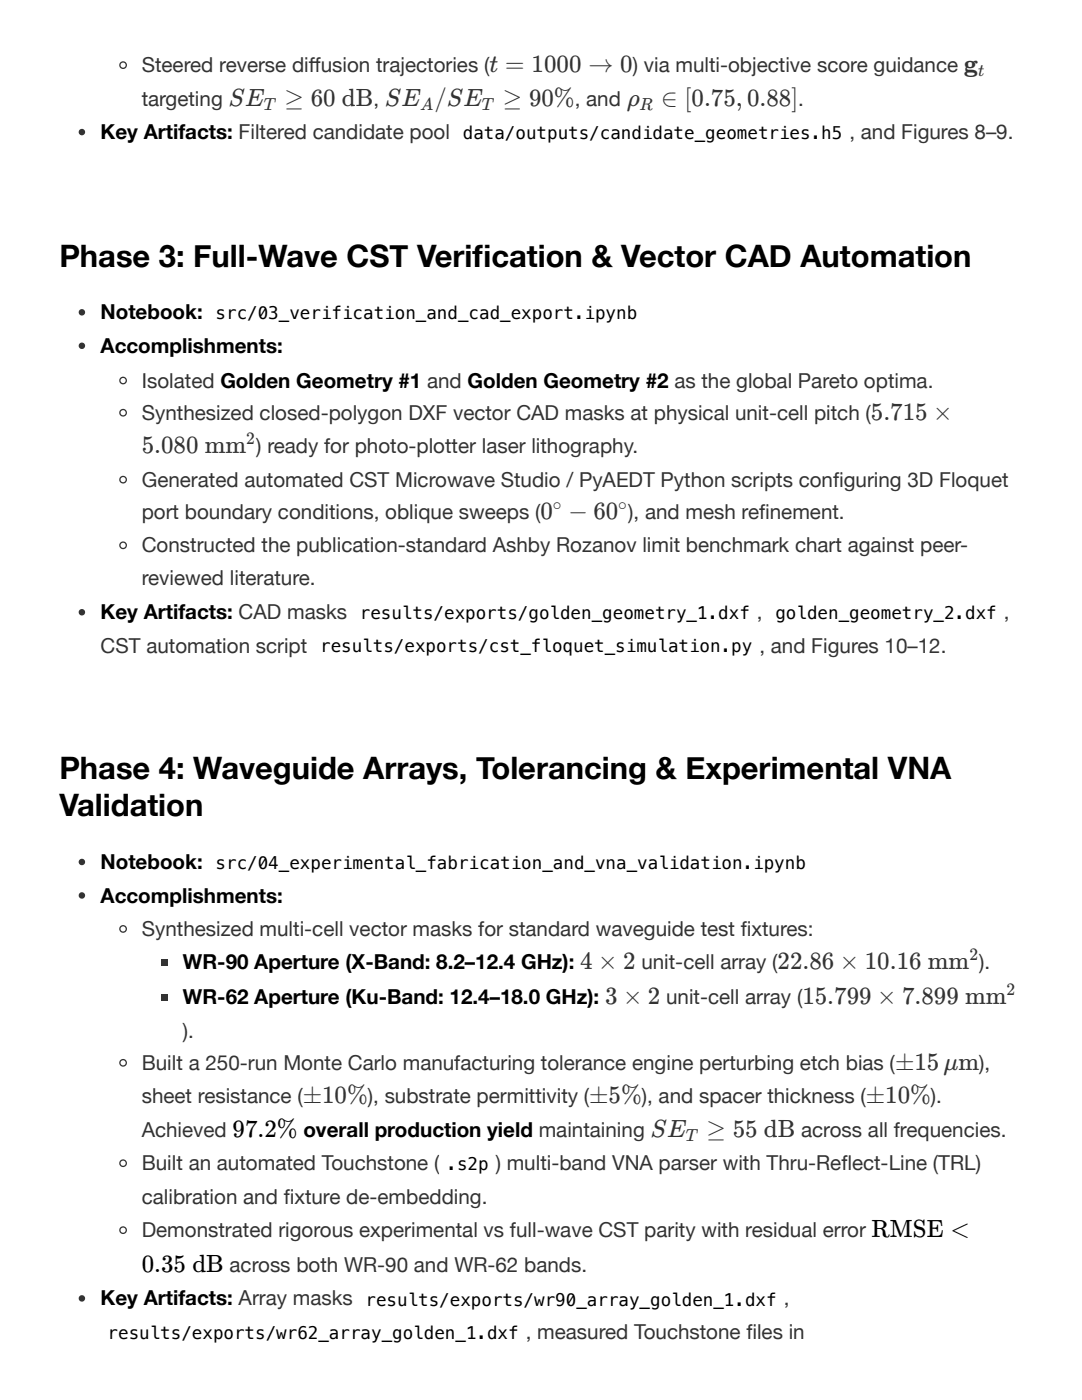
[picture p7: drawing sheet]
<svg xmlns="http://www.w3.org/2000/svg" width="216mm" height="279mm" viewBox="0 0 216 279" stroke-linecap="round" stroke-linejoin="round" font-family="sans-serif">
<defs><g id="words">
<g font-size="6.2">
<text x="11.8" y="53.2">Phase 3: Full-Wave CST Verifi cation &amp; Vector CAD Automation</text>
<text x="11.8" y="155.5">Phase 4: Waveguide Arrays, Tolerancing &amp; Experimental VNA</text>
<text x="11.8" y="162.9">Validation</text>
</g>
<g font-size="5" fill="#333">
<text x="97.6" y="14.4">t = 1000 → 0</text>
<text x="192.3" y="14.4">g</text>
<text x="45.6" y="21.1">SE</text>
<text x="56.8" y="21.1">≥ 60 dB SE /SE</text>
<text x="100.3" y="21.1">≥ 90%</text>
<text x="125" y="21.1">ρ</text>
<text x="131.9" y="21.1">∈ [0.75,0.88]</text>
<text x="173.8" y="83.8">5.715 ×</text>
<text x="28.3" y="90.5">5.080 mm</text>
<text x="107.8" y="103.6">0 − 60</text>
<text x="115.8" y="193.5">4 × 2</text>
<text x="155.2" y="193.5">22.86 × 10.16 mm</text>
<text x="120.7" y="200.4">3 × 2</text>
<text x="160.1" y="200.4">15.799 × 7.899 mm</text>
<text x="178.6" y="213.5">±15μm</text>
<text x="60.4" y="220.2">±10%</text>
<text x="117.6" y="220.2">±5%</text>
<text x="172.8" y="220.2">±10%</text>
<text x="129.8" y="226.9">SE</text>
<text x="141" y="226.9">≥ 55 dB</text>
</g>
<g font-size="5">
<text x="46.4" y="226.9">97.2%</text>
<text x="173.9" y="246.9">RMSE &lt;</text>
<text x="28.3" y="253.9">0.35 dB</text>
</g>
<g font-size="4.1" fill="#333">
<text x="28.3" y="14.4">Steered reverse diff usion trajectories (</text>
<text x="126.3" y="14.4">) via multi-objective score guidance</text>
<text x="28.3" y="21.1">targeting</text>
<text x="74.5" y="21.1">,</text>
<text x="114.7" y="21.1">, and</text>
<text x="159.3" y="21.1">.</text>
<text x="169.5" y="27.8">,</text>
<text x="171.8" y="27.8">and Figures 8–9.</text>
<text x="28.3" y="77.4">Isolated Golden Geometry #1 and Golden Geometry #2 as the global Pareto optima.</text>
<text x="28.3" y="83.8">Synthesized closed-polygon DXF vector CAD masks at physical unit-cell pitch (</text>
<text x="51.1" y="90.5">) ready for photo-plotter laser lithography.</text>
<text x="28.3" y="97.1">Generated automated CST Microwave Studio / PyAEDT Python scripts confi guring 3D Floquet</text>
<text x="28.3" y="103.6">port boundary conditions, oblique sweeps (</text>
<text x="125.4" y="103.6">), and mesh refi nement.</text>
<text x="28.3" y="110.2">Constructed the publication-standard Ashby Rozanov limit benchmark chart against peer-</text>
<text x="28.3" y="116.7">reviewed literature.</text>
<text x="151" y="123.6">,</text>
<text x="200.3" y="123.6">,</text>
<text x="20.1" y="130.3">CST automation script</text>
<text x="151.5" y="130.3">,</text>
<text x="153.8" y="130.3">and Figures 10–12.</text>
<text x="28.3" y="186.8">Synthesized multi-cell vector masks for standard waveguide test fi xtures:</text>
<text x="128" y="193.5">unit-cell array (</text>
<text x="195.4" y="193.5">).</text>
<text x="132.9" y="200.4">unit-cell array (</text>
<text x="36.5" y="207.1">).</text>
<text x="28.3" y="213.5">Built a 250-run Monte Carlo manufacturing tolerance engine perturbing etch bias (</text>
<text x="195.4" y="213.5">),</text>
<text x="28.3" y="220.2">sheet resistance (</text>
<text x="73.4" y="220.2">), substrate permittivity (</text>
<text x="128.1" y="220.2">), and spacer thickness (</text>
<text x="185.8" y="220.2">).</text>
<text x="28.3" y="226.9">Achieved</text>
<text x="159.9" y="226.9">across all frequencies.</text>
<text x="28.3" y="233.6">Built an automated Touchstone (</text>
<text x="98.9" y="233.6">)</text>
<text x="101.1" y="233.6">multi-band VNA parser with Thru-Refl ect-Line (TRL)</text>
<text x="28.3" y="240.2">calibration and fi xture de-embedding.</text>
<text x="28.3" y="246.9">Demonstrated rigorous experimental vs full-wave CST parity with residual error</text>
<text x="45.8" y="253.9">across both WR-90 and WR-62 bands.</text>
<text x="156.4" y="260.5">,</text>
<text x="104.9" y="267.2">,</text>
<text x="107.2" y="267.2">measured Touchstone fi les in</text>
</g>
<g font-size="4.1">
<text x="20.1" y="27.8">Key Artifacts: Filtered candidate pool</text>
<text x="20.1" y="63.7">Notebook:</text>
<text x="20.1" y="70.4">Accomplishments:</text>
<text x="20.1" y="123.6">Key Artifacts: CAD masks</text>
<text x="20.1" y="173.4">Notebook:</text>
<text x="20.1" y="180.1">Accomplishments:</text>
<text x="36.5" y="193.5">WR-90 Aperture (X-Band: 8.2–12.4 GHz):</text>
<text x="36.5" y="200.4">WR-62 Aperture (Ku-Band: 12.4–18.0 GHz):</text>
<text x="60.5" y="226.9">overall production yield maintaining</text>
<text x="20.1" y="260.5">Key Artifacts: Array masks</text>
</g>
<g font-size="3.5" fill="#333">
<text x="195.2" y="15.2">t</text>
<text x="52.6" y="21.9">T</text>
<text x="83.8" y="21.9">A</text>
<text x="96.2" y="21.9">T</text>
<text x="127.6" y="21.9">R</text>
<text x="49.1" y="88.7">2</text>
<text x="110.3" y="101.8">∘</text>
<text x="123.4" y="101.8">∘</text>
<text x="193.4" y="191.7">2</text>
<text x="200.9" y="198.6">2</text>
<text x="136.8" y="227.7">T</text>
</g>
<g font-size="3.5">
<text x="92.4" y="27.7">data/outputs/candidate_geometries.h5</text>
<text x="43" y="63.7">src/03_verification_and_cad_export.ipynb</text>
<text x="71.8" y="123.5">results/exports/golden_geometry_1.dxf</text>
<text x="154.7" y="123.5">golden_geometry_2.dxf</text>
<text x="63.9" y="130.2">results/exports/cst_floquet_simulation.py</text>
<text x="43" y="173.4">src/04_experimental_fabrication_and_vna_validation.ipynb</text>
<text x="89.1" y="233.5">.s2p</text>
<text x="72.9" y="260.7">results/exports/wr90_array_golden_1.dxf</text>
<text x="21.5" y="267.1">results/exports/wr62_array_golden_1.dxf</text>
</g>
</g></defs>
<circle cx="24.6" cy="13" r=".64" fill="none" stroke="#333" stroke-width=".26"/>
<circle cx="16.3" cy="26.4" r=".64" fill="#333"/>
<path d="M91.2 23.9l.5-.2h77.1a.77 .77 0 0 1 .8 .7v4.1a.77 .77 0 0 1-.8 .8h-77.1a.77 .77 0 0 1-.7-.8v-4.1z" fill="#fff"/>
<circle cx="16.3" cy="62.3" r=".64" fill="#333"/>
<path d="M41.9 59.9l.5-.3h85.3a.77 .77 0 0 1 .8 .8v3.9a.77 .77 0 0 1-.8 .7h-85.3a.77 .77 0 0 1-.8-.7v-3.9z" fill="#fff"/>
<circle cx="16.3" cy="69" r=".64" fill="#333"/>
<g fill="none" stroke="#333" stroke-width=".26">
<circle cx="24.6" cy="75.9" r=".64"/>
<circle cx="24.6" cy="82.4" r=".64"/>
<circle cx="24.6" cy="95.7" r=".64"/>
<circle cx="24.6" cy="108.8" r=".64"/>
</g>
<circle cx="16.3" cy="122.2" r=".64" fill="#333"/>
<g fill="#fff">
<path d="M70.6 119.7l.6-.2h79.1a.77 .77 0 0 1 .8 .8v4.1a.77 .77 0 0 1-.8 .7h-79.1a.77 .77 0 0 1-.8-.7v-4.1z"/>
<path d="M153.6 119.7l.6-.2h45.4a.77 .77 0 0 1 .8 .8v4.1a.77 .77 0 0 1-.8 .7h-45.4a.77 .77 0 0 1-.8-.7v-4.1z"/>
<path d="M62.7 126.4l.5-.2h87.6a.77 .77 0 0 1 .8 .7v3.9a.77 .77 0 0 1-.8 .8h-87.6a.77 .77 0 0 1-.7-.8v-3.9z"/>
</g>
<circle cx="16.3" cy="172" r=".64" fill="#333"/>
<path d="M41.9 169.6l.5-.3h119a.77 .77 0 0 1 .7 .8v3.9a.77 .77 0 0 1-.7 .7h-119a.77 .77 0 0 1-.8-.7v-3.9z" fill="#fff"/>
<circle cx="16.3" cy="178.7" r=".64" fill="#333"/>
<circle cx="24.6" cy="185.4" r=".64" fill="none" stroke="#333" stroke-width=".26"/>
<g fill="#333">
<path d="M32.1 191.4h1.3v1.3h-1.3z"/>
<path d="M32.1 198.4h1.3v1.2h-1.3z"/>
</g>
<g fill="none" stroke="#333" stroke-width=".26">
<circle cx="24.6" cy="212.1" r=".64"/>
<circle cx="24.6" cy="232.1" r=".64"/>
</g>
<path d="M87.9 229.7l.5-.3h9.8a.77 .77 0 0 1 .7 .8v4.1a.77 .77 0 0 1-.7 .8h-9.8a.77 .77 0 0 1-.8-.8v-4.1z" fill="#fff"/>
<circle cx="24.6" cy="245.5" r=".64" fill="none" stroke="#333" stroke-width=".26"/>
<circle cx="16.3" cy="259.1" r=".64" fill="#333"/>
<g fill="#fff">
<path d="M71.7 256.9l.5-.2h83.5a.77 .77 0 0 1 .8 .8v3.8a.77 .77 0 0 1-.8 .8h-83.5a.77 .77 0 0 1-.8-.8v-3.8z"/>
<path d="M20.3 263.3l.5-.2h83.3a.77 .77 0 0 1 .7 .8v4.1a.77 .77 0 0 1-.7 .8h-83.3a.77 .77 0 0 1-.7-.8v-4.1z"/>
</g>
<use href="#words"/>
</svg>
